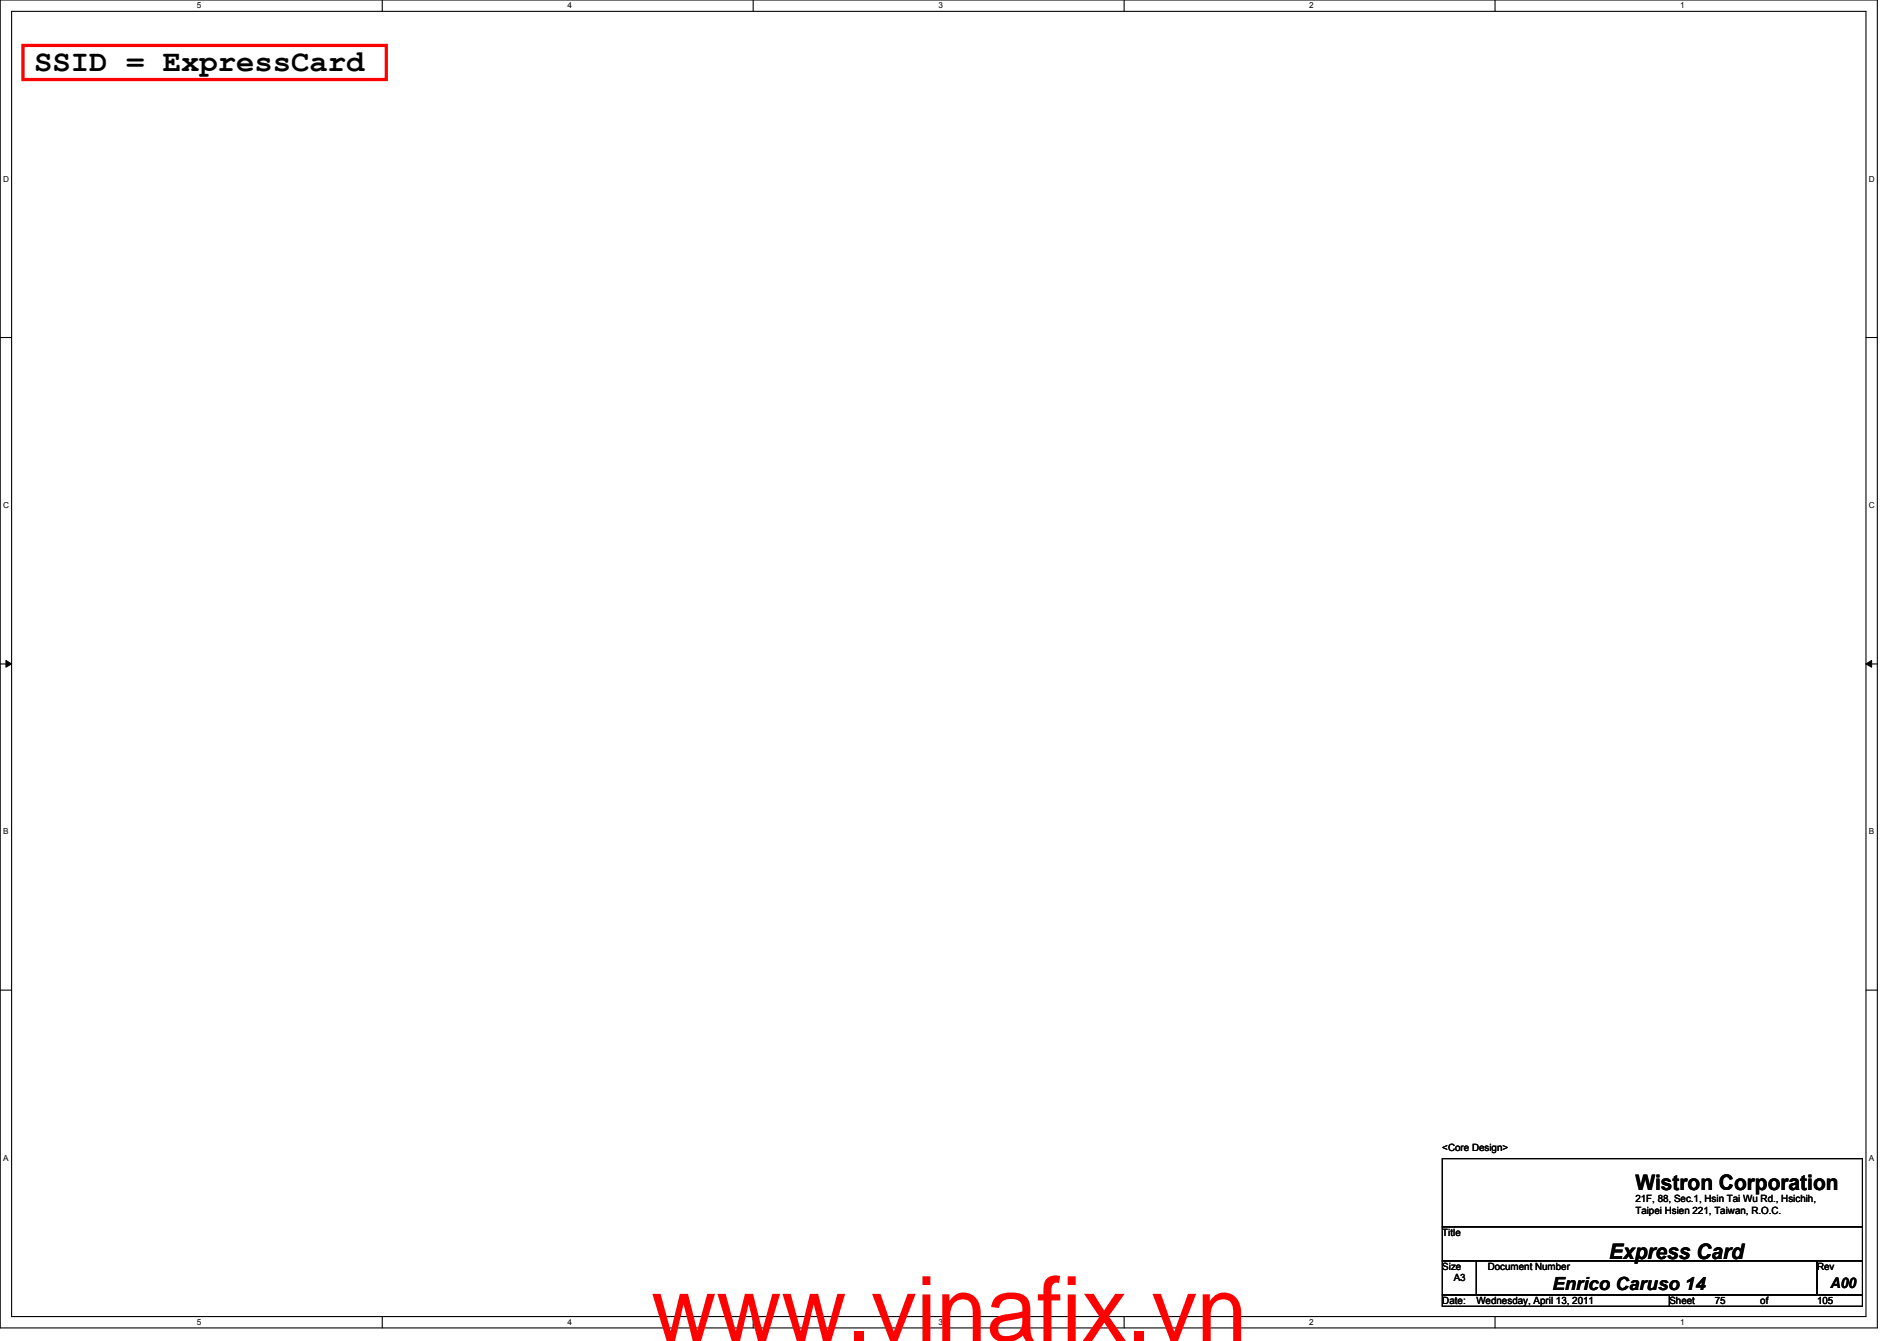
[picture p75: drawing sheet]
<svg xmlns="http://www.w3.org/2000/svg" width="297mm" height="210mm" viewBox="0 0 297 210" stroke-linecap="round" stroke-linejoin="round" font-family="sans-serif">
<defs><g id="words">
<text font-size="14.1" fill="#f00" x="102" y="209.9">www.vinafix.vn</text>
<text font-size="4.8" x="5.4" y="11.1">SSID = ExpressCard</text>
<g font-size="3.3">
<text x="256.1" y="186.3">Wistron Corporation</text>
<text x="252" y="197">Express Card</text>
</g>
<text font-size="2.8" x="243.1" y="201.9">Enrico Caruso 14</text>
<text font-size="2.3" x="286.6" y="201.5">A00</text>
<g font-size="1.6">
<text x="225.8" y="180.1">&lt;Core Design&gt;</text>
<text x="256.1" y="188.1">21F, 88, Sec.1, Hsin Tai Wu Rd., Hsichih,</text>
<text x="256.1" y="189.9">Taipei Hsien 221, Taiwan, R.O.C.</text>
<text x="225.8" y="193.5">Title</text>
<text x="225.8" y="198.8">Size</text>
<text x="227.6" y="200.6">A3</text>
<text x="233" y="198.8">Document Number</text>
<text x="284.5" y="198.8">Rev</text>
<text x="225.8" y="204.1">Date:</text>
<text x="231.2" y="204.1">Wednesday, April 13, 2011</text>
<text x="261.4" y="204.1">Sheet</text>
<text x="268.5" y="204.1">75</text>
<text x="275.6" y="204.1">of</text>
<text x="284.5" y="204.1">105</text>
</g>
<g font-size="1.3">
<text x="30.8" y="1.3">5</text>
<text x="88.9" y="1.3">4</text>
<text x="146.9" y="1.3">3</text>
<text x="205" y="1.3">2</text>
<text x="263.1" y="1.3">1</text>
<text x=".5" y="28.4">D</text>
<text x="292.6" y="28.4">D</text>
<text x=".5" y="79.5">C</text>
<text x="292.6" y="79.5">C</text>
<text x=".5" y="130.6">B</text>
<text x="292.6" y="130.6">B</text>
<text x=".5" y="181.7">A</text>
<text x="292.6" y="181.7">A</text>
<text x="30.8" y="207.4">5</text>
<text x="88.9" y="207.4">4</text>
<text x="146.9" y="207.4">3</text>
<text x="205" y="207.4">2</text>
<text x="263.1" y="207.4">1</text>
</g>
</g></defs>
<path d="M0 0h294v207.9h-294zM1.8 1.8h290.4v204.3h-290.4z" fill="none" stroke="#000" stroke-width=".17"/>
<g fill="#fff">
<path d="M30.8 .2h.7v1.4h-.7z"/>
<path d="M30.8 206.2h.7v1.4h-.7z"/>
</g>
<path d="M59.9 0v1.8M59.9 206.1v1.8" fill="none" stroke="#000" stroke-width=".17"/>
<g fill="#fff">
<path d="M88.9 .2h.6v1.4h-.6z"/>
<path d="M88.9 206.2h.6v1.4h-.6z"/>
</g>
<path d="M117.9 0v1.8M117.9 206.1v1.8" fill="none" stroke="#000" stroke-width=".17"/>
<g fill="#fff">
<path d="M146.9 .2h.7v1.4h-.7z"/>
<path d="M146.9 206.2h.7v1.4h-.7z"/>
</g>
<path d="M176 0v1.8M176 206.1v1.8" fill="none" stroke="#000" stroke-width=".17"/>
<g fill="#fff">
<path d="M205 .2h.7v1.4h-.7z"/>
<path d="M205 206.2h.7v1.4h-.7z"/>
</g>
<path d="M234.1 0v1.8M234.1 206.1v1.8" fill="none" stroke="#000" stroke-width=".17"/>
<g fill="#fff">
<path d="M263.1 .2h.7v1.4h-.7z"/>
<path d="M263.1 206.2h.7v1.4h-.7z"/>
<path d="M.5 27.3h.9v1.4h-.9z"/>
<path d="M292.6 27.3h.9v1.4h-.9z"/>
<path d="M.5 78.4h.9v1.4h-.9z"/>
<path d="M292.6 78.4h.9v1.4h-.9z"/>
</g>
<path d="M0 52.8h1.8M292.2 52.8h1.8" fill="none" stroke="#000" stroke-width=".17"/>
<g fill="#fff">
<path d="M.5 129.5h.8v1.4h-.8z"/>
<path d="M292.6 129.5h.9v1.4h-.9z"/>
</g>
<path d="M0 103.9h1.8M292.2 103.9h1.8" fill="none" stroke="#000" stroke-width=".17"/>
<path d="M.9 103.4l.9 .5-.9 .5zM292.2 103.9l.9-.5v1z" fill="#000"/>
<path d="M.9 103.4l.9 .5-.9 .5zM292.2 103.9l.9-.5v1z" fill="none" stroke="#000" stroke-width=".16"/>
<g fill="#fff">
<path d="M.5 180.5h.8v1.4h-.8z"/>
<path d="M292.6 180.5h.9v1.4h-.9z"/>
</g>
<path d="M0 155h1.8M292.2 155h1.8M225.8 181.4h65.8v10.6h-65.8zM225.8 192h65.8v5.4h-65.8zM225.8 197.4h5.4v5.3h-5.4zM231.2 197.4h53.3v5.3h-53.3zM284.5 197.4h7.1v5.3h-7.1zM225.8 202.7h35.6v1.8h-35.6zM261.4 202.7h30.2v1.8h-30.2z" fill="none" stroke="#000" stroke-width=".17"/>
<path d="M3.6 7.1h56.9v5.3h-56.9z" fill="none" stroke="#f00" stroke-width=".51"/>
<use href="#words"/>
</svg>
